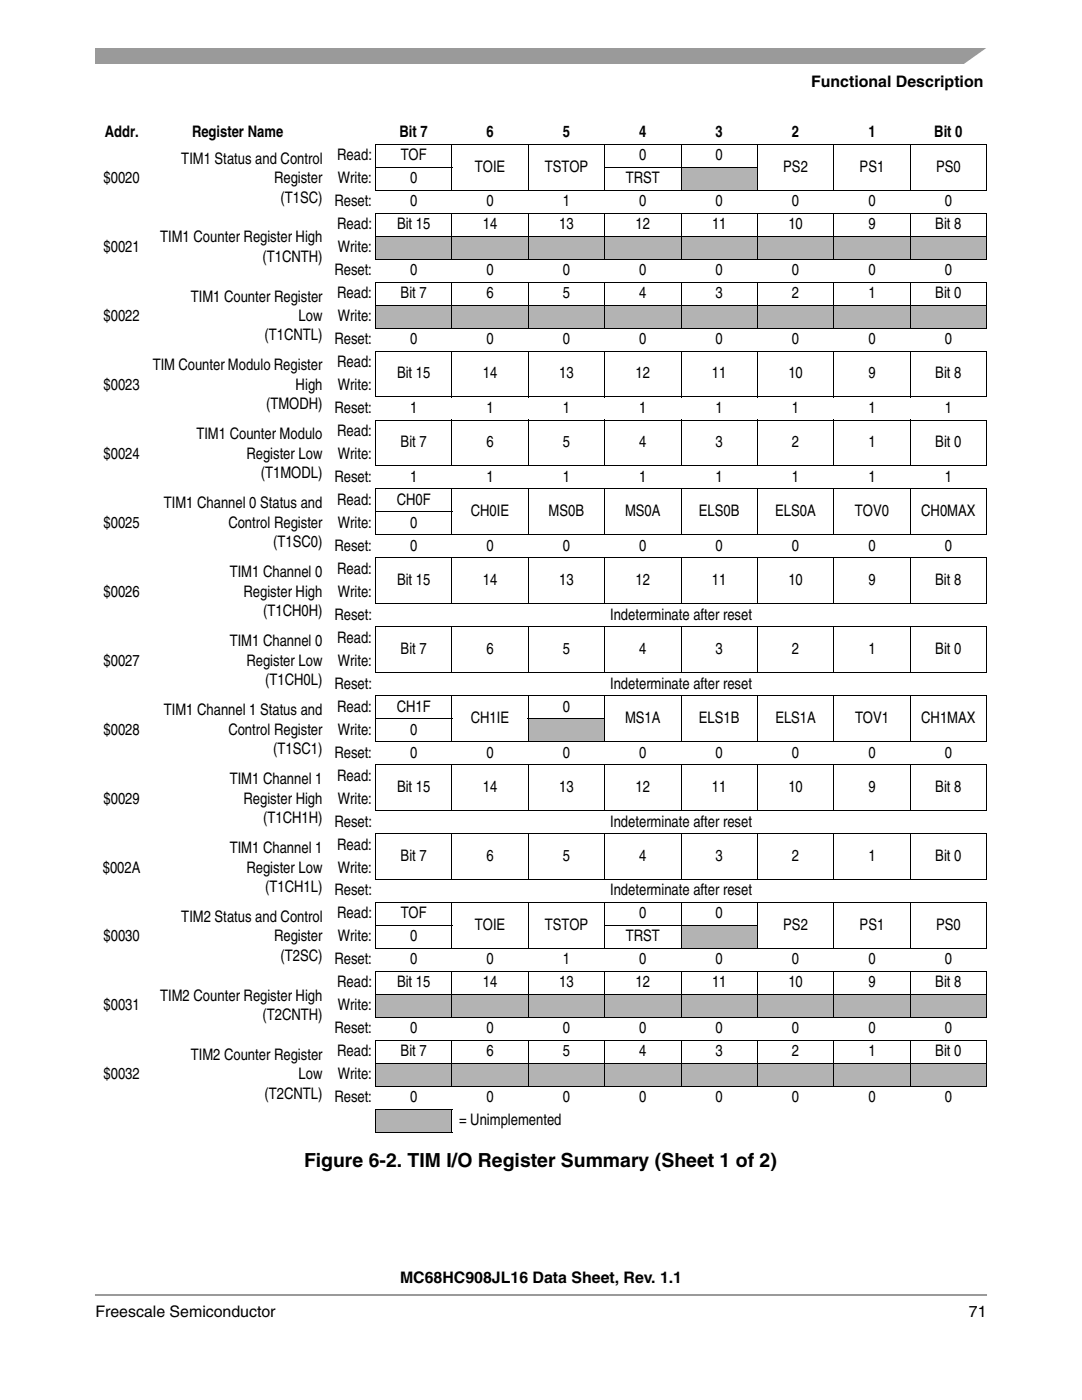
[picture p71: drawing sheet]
<svg xmlns="http://www.w3.org/2000/svg" width="216mm" height="279mm" viewBox="0 0 216 279" stroke-linecap="round" stroke-linejoin="round" font-family="sans-serif">
<defs><g id="words">
<text font-size="3.9" x="60.7" y="232.8">Figure 6-2. TIM I/O Register Summary (Sheet 1 of 2)</text>
<g font-size="3.2">
<text x="161.9" y="17.4">Functional Description</text>
<text x="20.9" y="27.4">Addr.</text>
<text x="38.3" y="27.4">Register Name</text>
<text x="79.7" y="27.4">Bit 7</text>
<text x="97.1" y="27.4">6</text>
<text x="112.3" y="27.4">5</text>
<text x="127.6" y="27.4">4</text>
<text x="142.8" y="27.4">3</text>
<text x="158" y="27.4">2</text>
<text x="173.3" y="27.4">1</text>
<text x="186.4" y="27.4">Bit 0</text>
<text x="36.2" y="32.7">TIM1 Status and Control</text>
<text x="67.3" y="32">Read:</text>
<text x="80" y="32">TOF</text>
<text x="94.8" y="34.2">TOIE</text>
<text x="108.7" y="34.2">TSTOP</text>
<text x="127.6" y="32">0</text>
<text x="142.8" y="32">0</text>
<text x="156.3" y="34.2">PS2</text>
<text x="171.5" y="34.2">PS1</text>
<text x="186.8" y="34.2">PS0</text>
<text x="20.7" y="36.5">$0020</text>
<text x="54.7" y="36.5">Register</text>
<text x="56" y="40.4">(T1SC)</text>
<text x="66.7" y="41.1">Reset:</text>
<text x="67.4" y="36.5">Write:</text>
<text x="81.8" y="36.5">0</text>
<text x="81.8" y="41.1">0</text>
<text x="97.1" y="41.1">0</text>
<text x="112.3" y="41.1">1</text>
<text x="124.9" y="36.5">TRST</text>
<text x="127.6" y="41.1">0</text>
<text x="142.8" y="41.1">0</text>
<text x="158" y="41.1">0</text>
<text x="173.3" y="41.1">0</text>
<text x="188.5" y="41.1">0</text>
<text x="67.3" y="45.7">Read:</text>
<text x="79.2" y="45.7">Bit 15</text>
<text x="96.3" y="45.7">14</text>
<text x="111.6" y="45.7">13</text>
<text x="126.8" y="45.7">12</text>
<text x="142.1" y="45.7">11</text>
<text x="157.3" y="45.7">10</text>
<text x="173.3" y="45.7">9</text>
<text x="186.6" y="45.7">Bit 8</text>
<text x="20.7" y="50.3">$0021</text>
<text x="32" y="48.4">TIM1 Counter Register High</text>
<text x="52.4" y="52.2">(T1CNTH)</text>
<text x="67.4" y="50.3">Write:</text>
<text x="66.7" y="54.9">Reset:</text>
<text x="67.3" y="59.5">Read:</text>
<text x="79.9" y="59.5">Bit 7</text>
<text x="81.8" y="54.9">0</text>
<text x="97.1" y="54.9">0</text>
<text x="97.1" y="59.5">6</text>
<text x="112.3" y="54.9">0</text>
<text x="112.3" y="59.5">5</text>
<text x="127.6" y="54.9">0</text>
<text x="127.6" y="59.5">4</text>
<text x="142.8" y="54.9">0</text>
<text x="142.8" y="59.5">3</text>
<text x="158" y="54.9">0</text>
<text x="158" y="59.5">2</text>
<text x="173.3" y="54.9">0</text>
<text x="173.3" y="59.5">1</text>
<text x="186.6" y="59.5">Bit 0</text>
<text x="188.5" y="54.9">0</text>
<text x="20.7" y="64.1">$0022</text>
<text x="38.1" y="60.2">TIM1 Counter Register</text>
<text x="59.6" y="64.1">Low</text>
<text x="67.4" y="64.1">Write:</text>
<text x="52.8" y="67.9">(T1CNTL)</text>
<text x="66.7" y="68.6">Reset:</text>
<text x="81.8" y="68.6">0</text>
<text x="97.1" y="68.6">0</text>
<text x="112.3" y="68.6">0</text>
<text x="127.6" y="68.6">0</text>
<text x="142.8" y="68.6">0</text>
<text x="158" y="68.6">0</text>
<text x="173.3" y="68.6">0</text>
<text x="188.5" y="68.6">0</text>
<text x="20.7" y="77.8">$0023</text>
<text x="30.5" y="73.9">TIM Counter Modulo Register</text>
<text x="59" y="77.8">High</text>
<text x="67.3" y="73.2">Read:</text>
<text x="67.4" y="77.8">Write:</text>
<text x="79.2" y="75.5">Bit 15</text>
<text x="96.3" y="75.5">14</text>
<text x="111.6" y="75.5">13</text>
<text x="126.8" y="75.5">12</text>
<text x="142.1" y="75.5">11</text>
<text x="157.3" y="75.5">10</text>
<text x="173.3" y="75.5">9</text>
<text x="186.6" y="75.5">Bit 8</text>
<text x="53.1" y="81.7">(TMODH)</text>
<text x="66.7" y="82.4">Reset:</text>
<text x="81.8" y="82.4">1</text>
<text x="97.1" y="82.4">1</text>
<text x="112.3" y="82.4">1</text>
<text x="127.6" y="82.4">1</text>
<text x="142.8" y="82.4">1</text>
<text x="158" y="82.4">1</text>
<text x="173.3" y="82.4">1</text>
<text x="188.5" y="82.4">1</text>
<text x="39.2" y="87.7">TIM1 Counter Modulo</text>
<text x="67.3" y="87">Read:</text>
<text x="79.9" y="89.3">Bit 7</text>
<text x="97.1" y="89.3">6</text>
<text x="112.3" y="89.3">5</text>
<text x="127.6" y="89.3">4</text>
<text x="142.8" y="89.3">3</text>
<text x="158" y="89.3">2</text>
<text x="173.3" y="89.3">1</text>
<text x="186.6" y="89.3">Bit 0</text>
<text x="20.7" y="91.6">$0024</text>
<text x="49.2" y="91.6">Register Low</text>
<text x="52.1" y="95.5">(T1MODL)</text>
<text x="67.4" y="91.6">Write:</text>
<text x="32.7" y="101.5">TIM1 Channel 0 Status and</text>
<text x="66.7" y="96.2">Reset:</text>
<text x="67.3" y="100.8">Read:</text>
<text x="79.2" y="100.8">CH0F</text>
<text x="81.8" y="96.2">1</text>
<text x="97.1" y="96.2">1</text>
<text x="112.3" y="96.2">1</text>
<text x="127.6" y="96.2">1</text>
<text x="142.8" y="96.2">1</text>
<text x="158" y="96.2">1</text>
<text x="173.3" y="96.2">1</text>
<text x="188.5" y="96.2">1</text>
<text x="20.7" y="105.3">$0025</text>
<text x="45.6" y="105.3">Control Register</text>
<text x="67.4" y="105.3">Write:</text>
<text x="81.8" y="105.3">0</text>
<text x="94" y="103">CH0IE</text>
<text x="109.5" y="103">MS0B</text>
<text x="124.7" y="103">MS0A</text>
<text x="139.5" y="103">ELS0B</text>
<text x="154.7" y="103">ELS0A</text>
<text x="170.6" y="103">TOV0</text>
<text x="183.8" y="103">CH0MAX</text>
<text x="54.5" y="109.2">(T1SC0)</text>
<text x="66.7" y="109.9">Reset:</text>
<text x="81.8" y="109.9">0</text>
<text x="97.1" y="109.9">0</text>
<text x="112.3" y="109.9">0</text>
<text x="127.6" y="109.9">0</text>
<text x="142.8" y="109.9">0</text>
<text x="158" y="109.9">0</text>
<text x="173.3" y="109.9">0</text>
<text x="188.5" y="109.9">0</text>
<text x="20.7" y="119.1">$0026</text>
<text x="45.8" y="115.2">TIM1 Channel 0</text>
<text x="48.6" y="119.1">Register High</text>
<text x="67.3" y="114.5">Read:</text>
<text x="67.4" y="119.1">Write:</text>
<text x="79.2" y="116.8">Bit 15</text>
<text x="96.3" y="116.8">14</text>
<text x="111.6" y="116.8">13</text>
<text x="126.8" y="116.8">12</text>
<text x="142.1" y="116.8">11</text>
<text x="157.3" y="116.8">10</text>
<text x="173.3" y="116.8">9</text>
<text x="186.6" y="116.8">Bit 8</text>
<text x="52.5" y="123">(T1CH0H)</text>
<text x="66.7" y="123.7">Reset:</text>
<text x="121.7" y="123.7">Indeterminate after reset</text>
<text x="45.8" y="129">TIM1 Channel 0</text>
<text x="67.3" y="128.3">Read:</text>
<text x="79.9" y="130.6">Bit 7</text>
<text x="97.1" y="130.6">6</text>
<text x="112.3" y="130.6">5</text>
<text x="127.6" y="130.6">4</text>
<text x="142.8" y="130.6">3</text>
<text x="158" y="130.6">2</text>
<text x="173.3" y="130.6">1</text>
<text x="186.6" y="130.6">Bit 0</text>
<text x="20.7" y="132.9">$0027</text>
<text x="49.2" y="132.9">Register Low</text>
<text x="52.9" y="136.7">(T1CH0L)</text>
<text x="66.7" y="137.4">Reset:</text>
<text x="67.4" y="132.9">Write:</text>
<text x="121.7" y="137.4">Indeterminate after reset</text>
<text x="32.7" y="142.7">TIM1 Channel 1 Status and</text>
<text x="67.3" y="142">Read:</text>
<text x="79.2" y="142">CH1F</text>
<text x="112.3" y="142">0</text>
<text x="20.7" y="146.6">$0028</text>
<text x="45.6" y="146.6">Control Register</text>
<text x="67.4" y="146.6">Write:</text>
<text x="81.8" y="146.6">0</text>
<text x="94" y="144.3">CH1IE</text>
<text x="124.7" y="144.3">MS1A</text>
<text x="139.5" y="144.3">ELS1B</text>
<text x="154.7" y="144.3">ELS1A</text>
<text x="170.6" y="144.3">TOV1</text>
<text x="183.8" y="144.3">CH1MAX</text>
<text x="54.5" y="150.5">(T1SC1)</text>
<text x="66.7" y="151.2">Reset:</text>
<text x="67.3" y="155.8">Read:</text>
<text x="81.8" y="151.2">0</text>
<text x="97.1" y="151.2">0</text>
<text x="112.3" y="151.2">0</text>
<text x="127.6" y="151.2">0</text>
<text x="142.8" y="151.2">0</text>
<text x="158" y="151.2">0</text>
<text x="173.3" y="151.2">0</text>
<text x="188.5" y="151.2">0</text>
<text x="20.7" y="160.4">$0029</text>
<text x="45.8" y="156.5">TIM1 Channel 1</text>
<text x="48.6" y="160.4">Register High</text>
<text x="67.4" y="160.4">Write:</text>
<text x="79.2" y="158.1">Bit 15</text>
<text x="96.3" y="158.1">14</text>
<text x="111.6" y="158.1">13</text>
<text x="126.8" y="158.1">12</text>
<text x="142.1" y="158.1">11</text>
<text x="157.3" y="158.1">10</text>
<text x="173.3" y="158.1">9</text>
<text x="186.6" y="158.1">Bit 8</text>
<text x="52.5" y="164.3">(T1CH1H)</text>
<text x="66.7" y="165">Reset:</text>
<text x="121.7" y="165">Indeterminate after reset</text>
<text x="45.8" y="170.2">TIM1 Channel 1</text>
<text x="67.3" y="169.5">Read:</text>
<text x="79.9" y="171.8">Bit 7</text>
<text x="97.1" y="171.8">6</text>
<text x="112.3" y="171.8">5</text>
<text x="127.6" y="171.8">4</text>
<text x="142.8" y="171.8">3</text>
<text x="158" y="171.8">2</text>
<text x="173.3" y="171.8">1</text>
<text x="186.6" y="171.8">Bit 0</text>
<text x="20.5" y="174.1">$002A</text>
<text x="49.2" y="174.1">Register Low</text>
<text x="52.9" y="178">(T1CH1L)</text>
<text x="66.7" y="178.7">Reset:</text>
<text x="67.4" y="174.1">Write:</text>
<text x="121.7" y="178.7">Indeterminate after reset</text>
<text x="36.2" y="184">TIM2 Status and Control</text>
<text x="67.3" y="183.3">Read:</text>
<text x="80" y="183.3">TOF</text>
<text x="94.8" y="185.6">TOIE</text>
<text x="108.7" y="185.6">TSTOP</text>
<text x="127.6" y="183.3">0</text>
<text x="142.8" y="183.3">0</text>
<text x="156.3" y="185.6">PS2</text>
<text x="171.5" y="185.6">PS1</text>
<text x="186.8" y="185.6">PS0</text>
<text x="20.7" y="187.9">$0030</text>
<text x="54.7" y="187.9">Register</text>
<text x="56" y="191.8">(T2SC)</text>
<text x="67.4" y="187.9">Write:</text>
<text x="81.8" y="187.9">0</text>
<text x="124.9" y="187.9">TRST</text>
<text x="66.7" y="192.5">Reset:</text>
<text x="67.3" y="197.1">Read:</text>
<text x="79.2" y="197.1">Bit 15</text>
<text x="81.8" y="192.5">0</text>
<text x="96.3" y="197.1">14</text>
<text x="97.1" y="192.5">0</text>
<text x="111.6" y="197.1">13</text>
<text x="112.3" y="192.5">1</text>
<text x="126.8" y="197.1">12</text>
<text x="127.6" y="192.5">0</text>
<text x="142.1" y="197.1">11</text>
<text x="142.8" y="192.5">0</text>
<text x="157.3" y="197.1">10</text>
<text x="158" y="192.5">0</text>
<text x="173.3" y="197.1">9</text>
<text x="173.3" y="192.5">0</text>
<text x="186.6" y="197.1">Bit 8</text>
<text x="188.5" y="192.5">0</text>
<text x="20.7" y="201.7">$0031</text>
<text x="32" y="199.7">TIM2 Counter Register High</text>
<text x="52.4" y="203.6">(T2CNTH)</text>
<text x="67.4" y="201.7">Write:</text>
<text x="66.7" y="206.2">Reset:</text>
<text x="81.8" y="206.2">0</text>
<text x="97.1" y="206.2">0</text>
<text x="112.3" y="206.2">0</text>
<text x="127.6" y="206.2">0</text>
<text x="142.8" y="206.2">0</text>
<text x="158" y="206.2">0</text>
<text x="173.3" y="206.2">0</text>
<text x="188.5" y="206.2">0</text>
<text x="20.7" y="215.4">$0032</text>
<text x="38.1" y="211.5">TIM2 Counter Register</text>
<text x="59.6" y="215.4">Low</text>
<text x="67.3" y="210.8">Read:</text>
<text x="67.4" y="215.4">Write:</text>
<text x="79.9" y="210.8">Bit 7</text>
<text x="97.1" y="210.8">6</text>
<text x="112.3" y="210.8">5</text>
<text x="127.6" y="210.8">4</text>
<text x="142.8" y="210.8">3</text>
<text x="158" y="210.8">2</text>
<text x="173.3" y="210.8">1</text>
<text x="186.6" y="210.8">Bit 0</text>
<text x="52.8" y="219.3">(T2CNTL)</text>
<text x="66.7" y="220">Reset:</text>
<text x="81.8" y="220">0</text>
<text x="97.1" y="220">0</text>
<text x="112.3" y="220">0</text>
<text x="127.6" y="220">0</text>
<text x="142.8" y="220">0</text>
<text x="158" y="220">0</text>
<text x="173.3" y="220">0</text>
<text x="188.5" y="220">0</text>
<text x="91.6" y="224.6">= Unimplemented</text>
<text x="79.8" y="256.1">MC68HC908JL16 Data Sheet, Rev. 1.1</text>
<text x="19" y="262.8">Freescale Semiconductor</text>
<text x="193.3" y="262.8">71</text>
</g>
</g></defs>
<path d="M19 9.5h177.8v3.2h-177.8z" fill="#9a9a9a"/>
<path d="M192 13l5.3-3.8h1.5v3.8z" fill="#fff"/>
<path d="M19 257.2h177.8v2.8h-177.8z" fill="#fff"/>
<g fill="#9a9a9a">
<path d="M19 258.3v.3z"/>
<path d="M196.8 258.3v.3z"/>
</g>
<path d="M19 258.4h177.8" fill="none" stroke="#9a9a9a" stroke-width=".36"/>
<g fill="#b3b3b3">
<path d="M135.9 33.4h15.2v4.6h-15.2z"/>
<path d="M74.9 47.1h121.9v4.6h-121.9z"/>
<path d="M74.9 60.9h121.9v4.6h-121.9z"/>
<path d="M105.4 143.4h15.2v4.6h-15.2z"/>
<path d="M135.9 184.7h15.2v4.6h-15.2z"/>
<path d="M74.9 198.5h121.9v4.6h-121.9z"/>
<path d="M74.9 212.2h121.9v4.6h-121.9z"/>
<path d="M74.9 221.4h15.3v4.6h-15.3z"/>
</g>
<g fill="none" stroke="#000" stroke-width=".2">
<path d="M74.8 28.8h122.1M74.8 33.4h15.5M74.8 38h122.1M74.9 28.9v9M90.2 28.7v9.3M105.4 28.7v9.3M120.6 33.4h30.6M120.6 28.7v9.3M135.9 28.7v9.3M151.1 28.7v9.3M166.4 28.7v9.3M181.6 28.7v9.3"/>
<path d="M196.8 28.9v9M74.8 42.5h122.1M74.8 47.1h122.1M74.8 51.7h122.1M74.8 56.3h122.1M74.9 42.6v9M74.9 56.4v9M90.2 42.5v9.3M90.2 56.2v9.4M105.4 42.5v9.3M105.4 56.2v9.4M120.6 42.5v9.3"/>
<path d="M120.6 56.2v9.4M135.9 42.5v9.3M135.9 56.2v9.4M151.1 42.5v9.3M151.1 56.2v9.4M166.4 42.5v9.3M166.4 56.2v9.4M181.6 42.5v9.3M181.6 56.2v9.4M196.8 42.6v9M196.8 56.4v9M74.8 60.9h122.1"/>
<path d="M74.8 65.5h122.1M74.8 70.1h122.1M74.8 79.2h122.1M74.9 70.1v9M90.2 70v9.3M105.4 70v9.3M120.6 70v9.3M135.9 70v9.3M151.1 70v9.3M166.4 70v9.3M181.6 70v9.3M196.8 70.1v9"/>
<path d="M74.8 83.8h122.1M74.8 93h122.1M74.8 97.6h122.1M74.9 83.9v9M74.9 97.7v9M90.2 83.7v9.4M90.2 97.5v9.3M105.4 83.7v9.4M105.4 97.5v9.3M120.6 83.7v9.4M120.6 97.5v9.3M135.9 83.7v9.4"/>
<path d="M135.9 97.5v9.3M151.1 83.7v9.4M151.1 97.5v9.3M166.4 83.7v9.4M166.4 97.5v9.3M181.6 83.7v9.4M181.6 97.5v9.3M196.8 83.9v9M196.8 97.7v9M74.8 102.2h15.5M74.8 106.7h122.1M74.8 111.3h122.1"/>
<path d="M74.9 111.4v9M90.2 111.3v9.3M105.4 111.3v9.3M120.6 111.3v9.3M135.9 111.3v9.3M151.1 111.3v9.3M166.4 111.3v9.3M181.6 111.3v9.3M196.8 111.4v9M74.8 120.5h122.1M74.8 125.1h122.1M74.8 134.3h122.1"/>
<path d="M74.8 138.9h122.1M74.9 125.2v9M74.9 138.9v9M90.2 125v9.3M90.2 138.8v9.3M105.4 125v9.3M105.4 138.8v9.3M120.6 125v9.3M120.6 138.8v9.3M135.9 125v9.3M135.9 138.8v9.3M151.1 125v9.3"/>
<path d="M151.1 138.8v9.3M166.4 125v9.3M166.4 138.8v9.3M181.6 125v9.3M181.6 138.8v9.3M196.8 125.2v9M196.8 138.9v9M74.8 143.4h15.5M74.8 148h122.1M74.8 152.6h122.1M74.9 152.7v9M90.2 152.5v9.4"/>
<path d="M105.3 143.4h15.4M105.4 152.5v9.4M120.6 152.5v9.4M135.9 152.5v9.4M151.1 152.5v9.4M166.4 152.5v9.4M181.6 152.5v9.4M196.8 152.7v9M74.8 161.8h122.1M74.8 166.4h122.1M74.8 175.5h122.1M74.9 166.5v9"/>
<path d="M90.2 166.3v9.3M105.4 166.3v9.3M120.6 166.3v9.3M135.9 166.3v9.3M151.1 166.3v9.3M166.4 166.3v9.3M181.6 166.3v9.3M196.8 166.5v9M74.8 180.1h122.1M74.8 184.7h15.5M74.8 189.3h122.1M74.8 193.9h122.1"/>
<path d="M74.8 198.5h122.1M74.9 180.2v9M74.9 194v9M90.2 180v9.4M90.2 193.8v9.4M105.4 180v9.4M105.4 193.8v9.4M120.6 184.7h30.6M120.6 180v9.4M120.6 193.8v9.4M135.9 180v9.4M135.9 193.8v9.4"/>
<path d="M151.1 180v9.4M151.1 193.8v9.4M166.4 180v9.4M166.4 193.8v9.4M181.6 180v9.4M181.6 193.8v9.4M196.8 180.2v9M196.8 194v9M74.8 203.1h122.1M74.8 207.6h122.1M74.8 212.2h122.1M74.8 216.8h122.1"/>
<path d="M74.9 207.7v9M90.2 207.6v9.3M105.4 207.6v9.3M120.6 207.6v9.3M135.9 207.6v9.3M151.1 207.6v9.3M166.4 207.6v9.3M181.6 207.6v9.3M196.8 207.7v9M74.8 221.4h15.5M74.8 226h15.5M74.9 221.5v4.4"/>
<path d="M90.2 221.5v4.4"/>
</g>
<use href="#words"/>
</svg>
